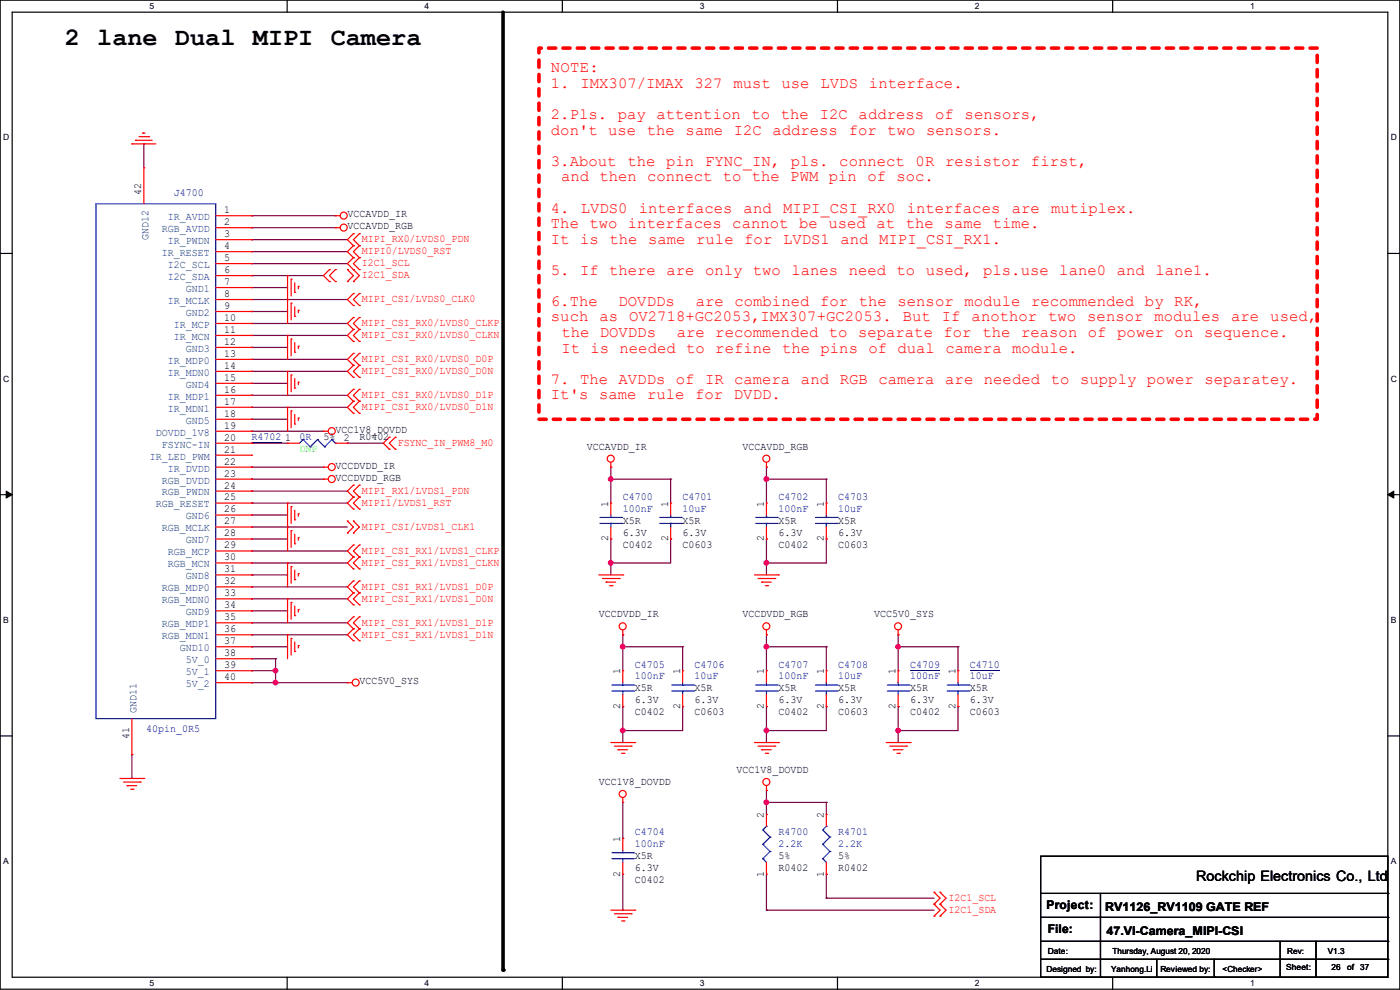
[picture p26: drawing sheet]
<svg xmlns="http://www.w3.org/2000/svg" width="297mm" height="210mm" viewBox="0 0 297 210" stroke-linecap="round" stroke-linejoin="round" font-family="sans-serif">
<defs><g id="words">
<text font-size="5.3" x="13.8" y="9.6">2 lane Dual MIPI Camera</text>
<g font-size="3.3" fill="#f00">
<text x="116.9" y="15.4">NOTE:</text>
<text x="116.9" y="18.7">1. IMX307/IMAX</text>
<text x="147.3" y="18.7">327</text>
<text x="155.6" y="18.7">must</text>
<text x="165.8" y="18.7">use LVDS</text>
<text x="184.3" y="18.7">interface.</text>
<text x="116.9" y="25.3">2.Pls. pay attention to the</text>
<text x="116.9" y="28.6">don't use the same I2C address for two sensors.</text>
<text x="173.9" y="25.3">I2C</text>
<text x="182.2" y="25.3">address</text>
<text x="198.4" y="25.3">of sensors,</text>
<text x="116.9" y="35.2">3.About the pin FYNC_IN, pls. connect 0R resistor first,</text>
<text x="119" y="38.5">and then connect to the PWM pin of soc.</text>
<text x="116.9" y="45.1">4.</text>
<text x="123.2" y="45.1">LVDS0</text>
<text x="135.5" y="45.1">interfaces</text>
<text x="157.8" y="45.1">and</text>
<text x="166.1" y="45.1">MIPI_CSI_RX0</text>
<text x="192.4" y="45.1">interfaces</text>
<text x="214.6" y="45.1">are</text>
<text x="223" y="45.1">mutiplex.</text>
<text x="116.9" y="48.4">The two interfaces cannot be used at the same time.</text>
<text x="116.9" y="51.7">It is the same rule for LVDS1 and MIPI_CSI_RX1.</text>
<text x="116.9" y="58.3">5. If there are only two lanes need to used, pls.use lane0 and lane1.</text>
<text x="116.9" y="64.9">6.The</text>
<text x="131.2" y="64.9">DOVDDs</text>
<text x="147.6" y="64.9">are combined for the sensor module recommended by RK,</text>
<text x="116.9" y="68.2">such</text>
<text x="119.1" y="71.5">the DOVDDs</text>
<text x="127.2" y="68.2">as</text>
<text x="133.5" y="68.2">OV2718+GC2053,IMX307+GC2053.</text>
<text x="143.6" y="71.5">are recommended to separate for the reason of power on sequence.</text>
<text x="191.5" y="68.2">But</text>
<text x="199.8" y="68.2">If</text>
<text x="206.1" y="68.2">anothor</text>
<text x="222.4" y="68.2">two</text>
<text x="230.7" y="68.2">sensor</text>
<text x="244.9" y="68.2">modules</text>
<text x="261.2" y="68.2">are</text>
<text x="269.5" y="68.2">used,</text>
<text x="119.1" y="74.8">It is needed to refine the pins of dual camera module.</text>
<text x="116.9" y="81.4">7. The AVDDs of IR camera and RGB camera are needed to supply power separatey.</text>
<text x="116.9" y="84.7">It's same rule for DVDD.</text>
</g>
<text font-size="3" x="253.8" y="186.9">Rockchip Electronics Co., Ltd</text>
<g font-size="2.5">
<text x="222" y="192.9">Project:</text>
<text x="222.3" y="198">File:</text>
<text x="234.5" y="193.2">RV1126_RV1109 GATE REF</text>
<text x="234.7" y="198.2">47.VI-Camera_MIPI-CSI</text>
</g>
<g font-size="2.3">
<text x="30" y="41.4" transform="rotate(-90 30 41.4)">42</text>
<text x="47.5" y="45.2">1</text>
<text x="47.5" y="47.8">2</text>
<text x="73.7" y="46.1">VCCAVDD_IR</text>
<text x="47.5" y="50.3">3</text>
<text x="47.5" y="52.8">4</text>
<text x="73.7" y="48.6">VCCAVDD_RGB</text>
<text x="47.5" y="55.4">5</text>
<text x="47.5" y="57.9">6</text>
<text x="47.5" y="60.5">7</text>
<text x="47.5" y="63">8</text>
<text x="47.5" y="65.5">9</text>
<text x="47.5" y="68.1">10</text>
<text x="47.5" y="70.6">11</text>
<text x="47.5" y="73.2">12</text>
<text x="47.5" y="75.7">13</text>
<text x="47.5" y="78.2">14</text>
<text x="47.5" y="80.8">15</text>
<text x="47.5" y="83.3">16</text>
<text x="47.5" y="85.9">17</text>
<text x="47.5" y="88.4">18</text>
<text x="47.5" y="90.9">19</text>
<text x="47.5" y="93.5">20</text>
<text x="60.5" y="93.5">1</text>
<text x="68.6" y="93.3">5%</text>
<text x="71.2" y="91.8">VCC1V8_DOVDD</text>
<text x="72.9" y="93.5">2</text>
<text x="76.2" y="93.3">R0402</text>
<text x="124.5" y="95.4">VCCAVDD_IR</text>
<text x="157.5" y="95.4">VCCAVDD_RGB</text>
<text x="47.5" y="96">21</text>
<text x="47.5" y="98.6">22</text>
<text x="47.5" y="101.1">23</text>
<text x="71.2" y="99.4">VCCDVDD_IR</text>
<text x="71.2" y="102">VCCDVDD_RGB</text>
<text x="47.5" y="103.6">24</text>
<text x="47.5" y="106.2">25</text>
<text x="129" y="107.5" transform="rotate(-90 129 107.5)">1</text>
<text x="141.7" y="107.5" transform="rotate(-90 141.7 107.5)">1</text>
<text x="162.1" y="107.5" transform="rotate(-90 162.1 107.5)">1</text>
<text x="174.8" y="107.5" transform="rotate(-90 174.8 107.5)">1</text>
<text x="47.5" y="108.7">26</text>
<text x="47.5" y="111.3">27</text>
<text x="47.5" y="113.8">28</text>
<text x="132.1" y="111.1">X5R</text>
<text x="132.1" y="113.7">6.3V</text>
<text x="144.8" y="111.1">X5R</text>
<text x="144.8" y="113.7">6.3V</text>
<text x="165.1" y="111.1">X5R</text>
<text x="165.1" y="113.7">6.3V</text>
<text x="177.8" y="111.1">X5R</text>
<text x="177.8" y="113.7">6.3V</text>
<text x="47.5" y="116.3">29</text>
<text x="47.5" y="118.9">30</text>
<text x="129" y="114.9" transform="rotate(-90 129 114.9)">2</text>
<text x="132.1" y="116.2">C0402</text>
<text x="141.7" y="114.9" transform="rotate(-90 141.7 114.9)">2</text>
<text x="144.8" y="116.2">C0603</text>
<text x="162.1" y="114.9" transform="rotate(-90 162.1 114.9)">2</text>
<text x="165.1" y="116.2">C0402</text>
<text x="174.8" y="114.9" transform="rotate(-90 174.8 114.9)">2</text>
<text x="177.8" y="116.2">C0603</text>
<text x="47.5" y="121.4">31</text>
<text x="47.5" y="124">32</text>
<text x="47.5" y="126.5">33</text>
<text x="47.5" y="129">34</text>
<text x="47.5" y="131.6">35</text>
<text x="127" y="130.9">VCCDVDD_IR</text>
<text x="157.5" y="130.9">VCCDVDD_RGB</text>
<text x="185.5" y="130.9">VCC5V0_SYS</text>
<text x="47.5" y="134.1">36</text>
<text x="47.5" y="136.7">37</text>
<text x="47.5" y="139.2">38</text>
<text x="47.5" y="141.7">39</text>
<text x="131.6" y="143" transform="rotate(-90 131.6 143)">1</text>
<text x="144.3" y="143" transform="rotate(-90 144.3 143)">1</text>
<text x="162.1" y="143" transform="rotate(-90 162.1 143)">1</text>
<text x="174.8" y="143" transform="rotate(-90 174.8 143)">1</text>
<text x="190" y="143" transform="rotate(-90 190 143)">1</text>
<text x="202.7" y="143" transform="rotate(-90 202.7 143)">1</text>
<text x="47.5" y="144.3">40</text>
<text x="76.2" y="145.2">VCC5V0_SYS</text>
<text x="134.7" y="146.7">X5R</text>
<text x="134.7" y="149.2">6.3V</text>
<text x="147.4" y="146.7">X5R</text>
<text x="147.4" y="149.2">6.3V</text>
<text x="165.1" y="146.7">X5R</text>
<text x="165.1" y="149.2">6.3V</text>
<text x="177.8" y="146.7">X5R</text>
<text x="177.8" y="149.2">6.3V</text>
<text x="193.1" y="146.7">X5R</text>
<text x="193.1" y="149.2">6.3V</text>
<text x="205.8" y="146.7">X5R</text>
<text x="205.8" y="149.2">6.3V</text>
<text x="131.6" y="150.4" transform="rotate(-90 131.6 150.4)">2</text>
<text x="134.7" y="151.8">C0402</text>
<text x="144.3" y="150.4" transform="rotate(-90 144.3 150.4)">2</text>
<text x="147.4" y="151.8">C0603</text>
<text x="162.1" y="150.4" transform="rotate(-90 162.1 150.4)">2</text>
<text x="165.1" y="151.8">C0402</text>
<text x="174.8" y="150.4" transform="rotate(-90 174.8 150.4)">2</text>
<text x="177.8" y="151.8">C0603</text>
<text x="190" y="150.4" transform="rotate(-90 190 150.4)">2</text>
<text x="193.1" y="151.8">C0402</text>
<text x="202.7" y="150.4" transform="rotate(-90 202.7 150.4)">2</text>
<text x="205.8" y="151.8">C0603</text>
<text x="27.4" y="156.8" transform="rotate(-90 27.4 156.8)">41</text>
<text x="127" y="166.5">VCC1V8_DOVDD</text>
<text x="156.3" y="164">VCC1V8_DOVDD</text>
<text x="162.1" y="173.5" transform="rotate(-90 162.1 173.5)">2</text>
<text x="174.8" y="173.5" transform="rotate(-90 174.8 173.5)">2</text>
<text x="131.6" y="178.6" transform="rotate(-90 131.6 178.6)">1</text>
<text x="131.6" y="186" transform="rotate(-90 131.6 186)">2</text>
<text x="134.7" y="182.2">X5R</text>
<text x="134.7" y="184.8">6.3V</text>
<text x="162.1" y="186" transform="rotate(-90 162.1 186)">1</text>
<text x="165.1" y="184.8">R0402</text>
<text x="165.1" y="182.2">5%</text>
<text x="174.8" y="186" transform="rotate(-90 174.8 186)">1</text>
<text x="177.8" y="184.8">R0402</text>
<text x="177.8" y="182.2">5%</text>
<text x="134.7" y="187.3">C0402</text>
</g>
<g font-size="2.3" fill="#000080">
<text x="36.9" y="41.5">J4700</text>
<text x="53.4" y="93.3">R4702</text>
<text x="63.5" y="93.3">0R</text>
<text x="132.1" y="106">C4700</text>
<text x="144.8" y="106">C4701</text>
<text x="165.1" y="106">C4702</text>
<text x="177.8" y="106">C4703</text>
<text x="132.1" y="108.6">100nF</text>
<text x="144.8" y="108.6">10uF</text>
<text x="165.1" y="108.6">100nF</text>
<text x="177.8" y="108.6">10uF</text>
<text x="134.7" y="141.6">C4705</text>
<text x="147.4" y="141.6">C4706</text>
<text x="165.1" y="141.6">C4707</text>
<text x="177.8" y="141.6">C4708</text>
<text x="193.1" y="141.6">C4709</text>
<text x="205.8" y="141.6">C4710</text>
<text x="134.7" y="144.1">100nF</text>
<text x="147.4" y="144.1">10uF</text>
<text x="165.1" y="144.1">100nF</text>
<text x="177.8" y="144.1">10uF</text>
<text x="193.1" y="144.1">100nF</text>
<text x="205.8" y="144.1">10uF</text>
<text x="31" y="155.3">40pin_0R5</text>
<text x="134.7" y="177.2">C4704</text>
<text x="134.7" y="179.7">100nF</text>
<text x="165.1" y="177.2">R4700</text>
<text x="165.1" y="179.7">2.2K</text>
<text x="177.8" y="177.2">R4701</text>
<text x="177.8" y="179.7">2.2K</text>
</g>
<g font-size="2.3" fill="#004080">
<text x="35.6" y="46.7">IR_AVDD</text>
<text x="31.5" y="50.8" transform="rotate(-90 31.5 50.8)">GND12</text>
<text x="34.3" y="49.2">RGB_AVDD</text>
<text x="35.6" y="51.8">IR_PWDN</text>
<text x="34.3" y="54.3">IR_RESET</text>
<text x="35.6" y="56.9">I2C_SCL</text>
<text x="35.6" y="59.4">I2C_SDA</text>
<text x="35.6" y="64.5">IR_MCLK</text>
<text x="39.4" y="61.9">GND1</text>
<text x="36.9" y="69.6">IR_MCP</text>
<text x="39.4" y="67">GND2</text>
<text x="35.6" y="77.2">IR_MDP0</text>
<text x="36.9" y="72.1">IR_MCN</text>
<text x="39.4" y="74.6">GND3</text>
<text x="35.6" y="79.7">IR_MDN0</text>
<text x="39.4" y="82.3">GND4</text>
<text x="35.6" y="84.8">IR_MDP1</text>
<text x="35.6" y="87.3">IR_MDN1</text>
<text x="39.4" y="89.9">GND5</text>
<text x="33.1" y="92.4">DOVDD_1V8</text>
<text x="34.3" y="95">FSYNC-IN</text>
<text x="31.8" y="97.5">IR_LED_PWM</text>
<text x="35.6" y="100">IR_DVDD</text>
<text x="33.1" y="107.7">RGB_RESET</text>
<text x="34.3" y="102.6">RGB_DVDD</text>
<text x="34.3" y="105.1">RGB_PWDN</text>
<text x="34.3" y="112.7">RGB_MCLK</text>
<text x="39.4" y="110.2">GND6</text>
<text x="35.6" y="117.8">RGB_MCP</text>
<text x="39.4" y="115.3">GND7</text>
<text x="34.3" y="125.4">RGB_MDP0</text>
<text x="35.6" y="120.4">RGB_MCN</text>
<text x="39.4" y="122.9">GND8</text>
<text x="34.3" y="128">RGB_MDN0</text>
<text x="39.4" y="130.5">GND9</text>
<text x="34.3" y="133.1">RGB_MDP1</text>
<text x="34.3" y="135.6">RGB_MDN1</text>
<text x="38.1" y="138.1">GND10</text>
<text x="39.4" y="140.7">5V_0</text>
<text x="39.4" y="143.2">5V_1</text>
<text x="39.4" y="145.8">5V_2</text>
<text x="29" y="151.2" transform="rotate(-90 29 151.2)">GND11</text>
</g>
<g font-size="2.3" fill="#f00">
<text x="76.8" y="51.4">MIPI_RX0/LVDS0_PDN</text>
<text x="76.8" y="54">MIPI0/LVDS0_RST</text>
<text x="76.8" y="56.5">I2C1_SCL</text>
<text x="76.8" y="59.1">I2C1_SDA</text>
<text x="76.8" y="64.1">MIPI_CSI/LVDS0_CLK0</text>
<text x="76.8" y="69.2">MIPI_CSI_RX0/LVDS0_CLKP</text>
<text x="76.8" y="71.8">MIPI_CSI_RX0/LVDS0_CLKN</text>
<text x="76.8" y="76.8">MIPI_CSI_RX0/LVDS0_D0P</text>
<text x="76.8" y="79.4">MIPI_CSI_RX0/LVDS0_D0N</text>
<text x="76.8" y="84.5">MIPI_CSI_RX0/LVDS0_D1P</text>
<text x="76.8" y="87">MIPI_CSI_RX0/LVDS0_D1N</text>
<text x="84.4" y="94.6">FSYNC_IN_PWM8_M0</text>
<text x="76.8" y="104.8">MIPI_RX1/LVDS1_PDN</text>
<text x="76.8" y="107.3">MIPI1/LVDS1_RST</text>
<text x="76.8" y="112.4">MIPI_CSI/LVDS1_CLK1</text>
<text x="76.8" y="117.5">MIPI_CSI_RX1/LVDS1_CLKP</text>
<text x="76.8" y="120">MIPI_CSI_RX1/LVDS1_CLKN</text>
<text x="76.8" y="125.1">MIPI_CSI_RX1/LVDS1_D0P</text>
<text x="76.8" y="127.6">MIPI_CSI_RX1/LVDS1_D0N</text>
<text x="76.8" y="132.7">MIPI_CSI_RX1/LVDS1_D1P</text>
<text x="76.8" y="135.3">MIPI_CSI_RX1/LVDS1_D1N</text>
<text x="201.2" y="191.1">I2C1_SCL</text>
<text x="201.2" y="193.7">I2C1_SDA</text>
</g>
<text font-size="2.3" fill="#0f0" x="63.5" y="95.9">DNP</text>
<g font-size="1.8">
<text x="31.7" y="1.9">5</text>
<text x="90.1" y="1.9">4</text>
<text x="148.5" y="1.9">3</text>
<text x="206.8" y="1.9">2</text>
<text x="265.2" y="1.9">1</text>
<text x=".7" y="29.8">D</text>
<text x="295.1" y="29.8">D</text>
<text x=".7" y="80.9">C</text>
<text x="295.1" y="80.9">C</text>
<text x=".7" y="132.1">B</text>
<text x="295.1" y="132.1">B</text>
<text x=".7" y="183.3">A</text>
<text x="295.1" y="183.3">A</text>
<text x="222.3" y="202.3">Date:</text>
<text x="236" y="202.3">Thursday, August 20, 2020</text>
<text x="281.7" y="202.3">V1.3</text>
<text x="31.7" y="209.2">5</text>
<text x="90.1" y="209.2">4</text>
<text x="148.5" y="209.2">3</text>
<text x="206.8" y="209.2">2</text>
<text x="222" y="206.1">Designed by:</text>
<text x="235.7" y="206.1">Yanhong.Li</text>
<text x="246.2" y="206.1">Reviewed by:</text>
<text x="259.4" y="206.1">&lt;Checker&gt;</text>
<text x="265.2" y="209.2">1</text>
<text x="272.8" y="205.9">Sheet:</text>
<text x="282.5" y="205.9">26</text>
<text x="285.8" y="205.9">of</text>
<text x="288.6" y="205.9">37</text>
</g>
<text font-size="1.7" x="273.1" y="202.3">Rev:</text>
</g></defs>
<path d="M0 0h297v209.8h-297zM2.6 2.6h291.8v204.7h-291.8z" fill="none" stroke="#000" stroke-width=".25"/>
<g fill="#fff">
<path d="M31.7 .3h1v2h-1z"/>
<path d="M31.7 207.6h1v1.9h-1z"/>
</g>
<path d="M60.9 0v2.6M60.9 207.3v2.5" fill="none" stroke="#000" stroke-width=".25"/>
<g fill="#fff">
<path d="M90.1 .3h1v2h-1z"/>
<path d="M90.1 207.6h1v1.9h-1z"/>
</g>
<path d="M119.3 0v2.6M119.3 207.3v2.5" fill="none" stroke="#000" stroke-width=".25"/>
<g fill="#fff">
<path d="M148.5 .3h.9v2h-.9z"/>
<path d="M148.5 207.6h.9v1.9h-.9z"/>
</g>
<path d="M177.7 0v2.6M177.7 207.3v2.5" fill="none" stroke="#000" stroke-width=".25"/>
<g fill="#fff">
<path d="M206.8 .3h1v2h-1z"/>
<path d="M206.8 207.6h1v1.9h-1z"/>
</g>
<path d="M236.1 0v2.6M236.1 207.3v2.5" fill="none" stroke="#000" stroke-width=".25"/>
<g fill="#fff">
<path d="M265.2 .3h1v2h-1z"/>
<path d="M265.2 207.6h1v1.9h-1z"/>
<path d="M.7 28.2h1.2v1.9h-1.2z"/>
<path d="M295.1 28.2h1.2v1.9h-1.2z"/>
<path d="M.7 79.3h1.2v2h-1.2z"/>
<path d="M295.1 79.3h1.2v2h-1.2z"/>
</g>
<path d="M0 53.8h2.6M294.4 53.8h2.6" fill="none" stroke="#000" stroke-width=".25"/>
<g fill="#fff">
<path d="M.7 130.5h1.2v2h-1.2z"/>
<path d="M295.1 130.5h1.1v2h-1.1z"/>
</g>
<path d="M0 104.9h2.6M294.4 104.9h2.6" fill="none" stroke="#000" stroke-width=".25"/>
<path d="M1.3 104.2l1.3 .7-1.3 .8zM294.4 104.9l1.3-.7v1.5z" fill="#000" stroke="#000" stroke-width=".21"/>
<g fill="#fff">
<path d="M.7 181.7h1.2v2h-1.2z"/>
<path d="M295.1 181.7h1.1v2h-1.1z"/>
</g>
<g fill="none" stroke="#000" stroke-width=".25">
<path d="M0 156.1h2.6M294.4 156.1h2.6M220.8 181.7h73.6v25.6h-73.6zM220.8 189.5h73.6M220.8 194.6h73.6M220.8 199.7h73.6M233.5 189.5v17.8M271.6 199.7v7.6M279.2 199.7v7.6M294.4 189.5h.1M294.4 194.6h.1M294.4 199.7h.1"/>
<path d="M220.8 203.5h73.6M233.5 207.3h.1M245.4 207.3h.1M245.4 203.5v3.8M257.6 207.3h.1M257.6 203.5v3.8M271.6 207.3h.1M279.2 207.3h.1M294.4 203.5h.1"/>
</g>
<path d="M114.3 10.2h165.1v78.7h-165.1z" fill="none" stroke="#f00" stroke-width=".76" stroke-dasharray="1.5 1.5"/>
<path d="M106.7 2.6v203.2" fill="none" stroke="#000" stroke-width=".76"/>
<circle cx="106.7" cy="205.8" r=".38" fill="#000"/>
<g fill="none" stroke="#800040" stroke-width=".25">
<path d="M30.5 30.5h.1M30.5 30.5v5.1M53.4 45.8h.1M53.4 48.3h.1M53.4 50.8h.1M53.4 53.4h.1M53.4 55.9h.1M53.4 58.5h.1M53.4 45.8h17.8M53.4 48.3h17.8M53.4 50.8h20.3M53.4 53.4h20.3"/>
<path d="M53.4 55.9h20.3M53.4 58.5h15.2M53.4 63.5h.1M53.4 68.6h.1M53.4 71.2h.1M53.4 76.2h.1M53.4 78.8h.1M53.4 61h.1M53.4 66.1h.1M53.4 73.7h.1M53.4 63.5h20.3M53.4 68.6h20.3"/>
<path d="M53.4 71.2h20.3M53.4 76.2h20.3M53.4 78.8h20.3M53.4 61h7.6M53.4 66.1h7.6M53.4 73.7h7.6M53.4 94h.1M53.4 83.9h.1M53.4 86.4h.1M53.4 91.5h.1M53.4 99.1h.1M53.4 81.3h.1"/>
<path d="M53.4 88.9h.1M53.4 94h7.6M53.4 83.9h20.3M53.4 86.4h20.3M53.4 91.5h15.2M53.4 99.1h15.2M53.4 81.3h7.6M53.4 88.9h7.6M73.7 94h.1M73.7 94h7.6M129.6 99.1h.1M129.6 99.1v7.6"/>
<path d="M162.6 99.1h.1M162.6 99.1v7.6M53.4 101.6h.1M53.4 104.2h.1M53.4 106.7h.1M53.4 111.8h.1M53.4 116.9h.1M53.4 119.4h.1M53.4 109.3h.1M53.4 114.3h.1M53.4 101.6h15.2M53.4 119.4h20.3"/>
<path d="M53.4 104.2h20.3M53.4 106.7h20.3M53.4 111.8h20.3M53.4 116.9h20.3M53.4 109.3h7.6M53.4 114.3h7.6M129.6 101.6h.1M129.6 114.3h.1M129.6 119.4h.1M129.6 101.6h12.7M129.6 114.3v7.7M142.3 114.3h.1"/>
<path d="M142.3 101.6h.1M142.3 114.3v5.1h-12.7M142.3 101.6v5.1M162.6 101.6h.1M162.6 114.3h.1M162.6 119.4h.1M162.6 101.6h12.7M162.6 114.3v7.7M175.3 114.3h.1M175.3 101.6h.1M175.3 101.6v5.1M175.3 114.3v5.1h-12.7"/>
<path d="M53.4 124.5h.1M53.4 127h.1M53.4 132.1h.1M53.4 134.7h.1M53.4 122h.1M53.4 129.6h.1M53.4 137.2h.1M53.4 139.7h.1M53.4 137.2h7.6M53.4 124.5h20.3M53.4 127h20.3M53.4 132.1h20.3"/>
<path d="M53.4 134.7h20.3M53.4 122h7.6M53.4 129.6h7.6M53.4 139.7h5.1M58.5 139.7h.1M58.5 139.7v5.1M132.1 137.2h.1M132.1 134.7h.1M132.1 134.7v7.6M132.1 137.2h12.7M144.8 137.2h.1M144.8 137.2v5.1"/>
<path d="M162.6 137.2h.1M162.6 134.7h.1M162.6 134.7v7.6M162.6 137.2h12.7M175.3 137.2h.1M175.3 137.2v5.1M190.5 137.2h.1M190.5 134.7h.1M190.5 137.2h12.7M190.5 134.7v7.6M203.2 137.2h.1M203.2 137.2v5.1"/>
<path d="M53.4 144.8h.1M53.4 142.3h.1M53.4 144.8h20.3M53.4 142.3h5.1M58.5 144.8h.1M58.5 142.3h.1M132.1 149.9h.1M132.1 155h.1M132.1 149.9v7.6M144.8 149.9h.1M144.8 149.9v5.1h-12.7M162.6 149.9h.1"/>
<path d="M162.6 155h.1M162.6 149.9v7.6M175.3 149.9h.1M175.3 149.9v5.1h-12.7M190.5 149.9h.1M190.5 155h.1M190.5 149.9v7.6M203.2 149.9h.1M203.2 149.9v5.1h-12.7M28 160.1h.1M28 160.1v5M132.1 177.8h.1"/>
<path d="M132.1 170.2v7.6M162.6 167.7h.1M162.6 170.2h.1M162.6 167.7v5.1M162.6 170.2h12.7M175.3 170.2h.1M175.3 170.2v2.6M132.1 193.1h.1M132.1 185.5v7.6M162.6 193.1h.1M162.6 185.5v7.6M162.6 193.1h35.6"/>
<path d="M175.3 190.5h.1M175.3 185.5h.1M175.3 185.5v5M175.3 190.5h22.9"/>
</g>
<g fill="#f0f" stroke="#f0f" stroke-width=".25">
<circle cx="162.6" cy="101.6" r=".49"/>
<circle cx="132.1" cy="137.2" r=".49"/>
<circle cx="162.6" cy="119.4" r=".49"/>
<circle cx="129.6" cy="119.4" r=".49"/>
<circle cx="132.1" cy="155" r=".49"/>
<circle cx="129.6" cy="101.6" r=".49"/>
<circle cx="162.6" cy="170.2" r=".49"/>
<circle cx="58.4" cy="142.3" r=".49"/>
<circle cx="58.4" cy="144.8" r=".49"/>
<circle cx="162.6" cy="155" r=".49"/>
<circle cx="162.6" cy="137.2" r=".49"/>
<circle cx="190.5" cy="155" r=".49"/>
<circle cx="190.5" cy="137.2" r=".49"/>
</g>
<g fill="none" stroke="#f00" stroke-width=".25">
<path d="M28 30.5h.1M28 30.5h5.1M28.7 29.8h.1M28.7 29.8h3.6M29.5 29h2M30.3 28.2h.1M30.3 28.2h.5M30.5 35.6h.1M30.5 35.6v7.6M31.5 29h.1M45.8 48.3h7.6M45.8 45.8h7.6"/>
<path d="M45.8 50.8h7.6M45.8 53.4h7.6M45.8 55.9h7.6M45.8 58.5h7.6M53.4 45.8h.1M53.4 48.3h.1M53.4 50.8h.1M53.4 53.4h.1M53.4 55.9h.1M53.4 58.5h.1M61 58.5h.1M61 58.5v10.1"/>
<path d="M61.8 59.2h.1M61.8 59.2v3.6M62.5 60v2M69.9 57.2h.1M69.9 59.7h.1M69.9 57.2l-1.3 1.3 1.3 1.2M71.2 48.3h.1M71.2 45.8h.1M71.2 59.7h.1M71.2 57.2h.1M71.2 48.3h1M71.2 45.8h1"/>
<path d="M71.2 57.2l-1.3 1.3 1.3 1.2M73.7 59.7h.1M73.7 57.2h.1M73.7 57.2l1.3 1.3-1.3 1.2M75 49.6h.1M75 52.1h.1M75 54.7h.1M75 57.2h.1M75 59.7h.1M75 49.6l-1.3 1.2 1.3 1.3M75 54.7l-1.3 1.2 2.5 2.6-1.2 1.2M75 52.1l-1.3 1.3 1.3 1.3"/>
<path d="M76.2 52.1h.1M76.2 49.6h.1M76.2 57.2h.1M76.2 54.7h.1M76.2 49.6l-1.2 1.2 1.2 1.3M76.2 54.7l-1.2 1.2 1.2 1.3M76.2 52.1l-1.2 1.3 1.2 1.3M45.8 61h7.6M45.8 63.5h7.6M45.8 66.1h7.6M45.8 68.6h7.6M45.8 71.2h7.6"/>
<path d="M45.8 73.7h7.6M45.8 76.2h7.6M45.8 78.8h7.6M53.4 61h.1M53.4 63.5h.1M53.4 66.1h.1M53.4 68.6h.1M53.4 71.2h.1M53.4 73.7h.1M53.4 76.2h.1M53.4 78.8h.1M61 63.5h.1"/>
<path d="M61 71.2h.1M61 78.8h.1M61 71.2v5M61 78.8v5.1M61.8 64.3h.1M61.8 71.9h.1M61.8 79.5h.1M61.8 64.3v3.6M61.8 71.9v3.6M61.8 79.5v3.6M62.5 62h.1M62.5 67.1h.1"/>
<path d="M62.5 74.7h.1M62.5 65.1v2M62.5 72.7v2M63.3 60.7h.1M63.3 65.8h.1M63.3 73.4h.1M63.3 60.7v.6M63.3 65.8v.5M63.3 73.4v.6M75 62.3h.1M75 64.8h.1M75 67.4h.1"/>
<path d="M75 69.9h.1M75 72.4h.1M75 75h.1M75 77.5h.1M75 62.3l-1.3 1.2 1.3 1.3M75 67.4l-1.3 1.2 1.3 1.3M75 69.9l-1.3 1.3 1.3 1.2M75 75l-1.3 1.2 1.3 1.3M75 77.5l-1.3 1.3 1.3 1.3M76.2 64.8h.1M76.2 62.3h.1M76.2 69.9h.1"/>
<path d="M76.2 67.4h.1M76.2 72.4h.1M76.2 77.5h.1M76.2 75h.1M76.2 62.3l-1.2 1.2 1.2 1.3M76.2 67.4l-1.2 1.2 1.2 1.3M76.2 69.9l-1.2 1.3 1.2 1.2M76.2 75l-1.2 1.2 1.2 1.3M76.2 77.5l-1.2 1.3 1.2 1.3M45.8 91.5h7.6M45.8 99.1h7.6M45.8 94h7.6"/>
<path d="M45.8 81.3h7.6M45.8 83.9h7.6M45.8 86.4h7.6M45.8 88.9h7.6M45.8 96.6h7.6M53.4 81.3h.1M53.4 83.9h.1M53.4 86.4h.1M53.4 88.9h.1M53.4 91.5h.1M53.4 94h.1M53.4 96.6h.1"/>
<path d="M53.4 99.1h.1M61 86.4h.1M61 94h.1M61 86.4v5.1M61 94h2.5M61.8 87.2h.1M61.8 87.2v3.5M62.5 82.3h.1M62.5 90h.1M62.5 80.3v2M62.5 87.9v2.1M63.3 81.1h.1"/>
<path d="M63.3 88.7h.1M63.3 81.1v.5M63.3 88.7v.5M68.6 91.5h.1M68.6 99.1h.1M68.6 91.5h1M68.6 99.1h1M71.2 94h2.5M73.7 94h.1M75 80.1h.1M75 82.6h.1M75 85.1h.1"/>
<path d="M75 87.7h.1M75 82.6l-1.3 1.3 1.3 1.2M75 85.1l-1.3 1.3 1.3 1.3M76.2 80.1h.1M76.2 85.1h.1M76.2 82.6h.1M76.2 87.7h.1M76.2 82.6l-1.2 1.3 1.2 1.2M76.2 85.1l-1.2 1.3 1.2 1.3M82.6 92.8h.1M82.6 95.3h.1M82.6 92.8l-1.3 1.2 1.3 1.3"/>
<path d="M83.9 95.3h.1M83.9 92.8h.1M83.9 92.8l-1.3 1.2 1.3 1.3M129.6 99.1h.1M129.6 98.1v1M162.6 99.1h.1M162.6 98.1v1M45.8 101.6h7.6M45.8 104.2h7.6M45.8 106.7h7.6M45.8 109.3h7.6M45.8 111.8h7.6"/>
<path d="M45.8 114.3h7.6M45.8 116.9h7.6M45.8 119.4h7.6M53.4 101.6h.1M53.4 104.2h.1M53.4 106.7h.1M53.4 109.3h.1M53.4 111.8h.1M53.4 114.3h.1M53.4 116.9h.1M53.4 119.4h.1M61 106.7h.1"/>
<path d="M61 111.8h.1M61 119.4h.1M61 106.7v10.2M61 119.4v5.1M61.8 107.5h.1M61.8 112.6h.1M61.8 107.5v3.5M61.8 112.6v3.5M62.5 110.3h.1M62.5 115.4h.1M62.5 108.2v2.1M62.5 113.3v2.1"/>
<path d="M63.3 109h.1M63.3 114.1h.1M63.3 109v.5M63.3 114.1v.5M68.6 101.6h.1M68.6 101.6h1M73.7 113.1h.1M73.7 110.5h.1M73.7 110.5l1.3 1.3-1.3 1.3M75 102.9h.1M75 105.5h.1M75 108h.1"/>
<path d="M75 113.1h.1M75 110.5h.1M75 115.6h.1M75 118.2h.1M75 102.9l-1.3 1.3 1.3 1.3M75 105.5l-1.3 1.2 1.3 1.3M75 110.5l1.2 1.3-1.2 1.3M75 115.6l-1.3 1.3 1.3 1.3M75 118.2l-1.3 1.2 1.3 1.3M76.2 105.5h.1M76.2 102.9h.1M76.2 108h.1"/>
<path d="M76.2 118.2h.1M76.2 115.6h.1M76.2 102.9l-1.2 1.3 1.2 1.3M76.2 105.5l-1.2 1.2 1.2 1.3M76.2 115.6l-1.2 1.3 1.2 1.3M76.2 118.2l-1.2 1.2 1.2 1.3M129.6 106.7h.1M129.6 114.3h.1M129.6 106.7v2.6M129.6 111.8v2.5M142.3 106.7h.1M142.3 114.3h.1"/>
<path d="M142.3 106.7v2.6M142.3 111.8v2.5M162.6 106.7h.1M162.6 114.3h.1M162.6 106.7v2.6M162.6 111.8v2.5M175.3 106.7h.1M175.3 114.3h.1M175.3 106.7v2.6M175.3 111.8v2.5M45.8 122h7.6M45.8 124.5h7.6"/>
<path d="M45.8 127h7.6M45.8 129.6h7.6M45.8 132.1h7.6M45.8 134.7h7.6M45.8 137.2h7.6M45.8 139.7h7.6M53.4 122h.1M53.4 124.5h.1M53.4 127h.1M53.4 129.6h.1M53.4 132.1h.1M53.4 134.7h.1"/>
<path d="M53.4 137.2h.1M53.4 139.7h.1M61 127h.1M61 134.7h.1M61 127v5.1M61 134.7v5M61.8 120.2h.1M61.8 127.8h.1M61.8 135.4h.1M61.8 120.2v3.5M61.8 127.8v3.6M61.8 135.4v3.6"/>
<path d="M62.5 123h.1M62.5 130.6h.1M62.5 138.2h.1M62.5 120.9v2.1M62.5 128.6v2M62.5 136.2v2M63.3 121.7h.1M63.3 129.3h.1M63.3 136.9h.1M63.3 121.7v.5M63.3 129.3v.5M63.3 136.9v.6"/>
<path d="M75 120.7h.1M75 123.2h.1M75 125.8h.1M75 128.3h.1M75 130.9h.1M75 133.4h.1M75 135.9h.1M75 123.2l-1.3 1.3 1.3 1.3M75 125.8l-1.3 1.2 1.3 1.3M75 130.9l-1.3 1.2 1.3 1.3M75 133.4l-1.3 1.3 1.3 1.2M76.2 120.7h.1"/>
<path d="M76.2 125.8h.1M76.2 123.2h.1M76.2 128.3h.1M76.2 133.4h.1M76.2 130.9h.1M76.2 135.9h.1M76.2 123.2l-1.2 1.3 1.2 1.3M76.2 125.8l-1.2 1.2 1.2 1.3M76.2 130.9l-1.2 1.2 1.2 1.3M76.2 133.4l-1.2 1.3 1.2 1.2M127 122h5.1M127.8 122.7h3.6"/>
<path d="M128.6 123.5h.1M128.6 123.5h2M129.3 124.2h.5M129.8 124.2h.1M131.4 122.7h.1M132.1 134.7h.1M132.1 122h.1M132.1 133.6v1.1M160.1 122h5M160.8 122.7h3.6M161.6 123.5h.1M161.6 123.5h2"/>
<path d="M162.3 124.2h.6M162.6 134.7h.1M162.6 133.6v1.1M162.9 124.2h.1M164.4 122.7h.1M165.1 122h.1M190.5 134.7h.1M190.5 133.6v1.1M28 152.4v7.7M45.8 144.8h7.6M45.8 142.3h7.6M53.4 142.3h.1"/>
<path d="M53.4 144.8h.1M73.7 144.8h.1M73.7 144.8h1M129.6 157.5h5.1M130.3 158.3h3.6M131.1 159h.1M131.1 159h2M131.9 159.8h.5M132.1 142.3h.1M132.1 149.9h.1M132.1 142.3v2.5M132.1 147.4v2.5"/>
<path d="M132.4 159.8h.1M133.9 158.3h.1M134.7 157.5h.1M144.8 142.3h.1M144.8 149.9h.1M144.8 142.3v2.5M144.8 147.4v2.5M160.1 157.5h5M160.8 158.3h3.6M161.6 159h.1M161.6 159h2M162.3 159.8h.6"/>
<path d="M162.6 142.3h.1M162.6 149.9h.1M162.6 142.3v2.5M162.6 147.4v2.5M162.9 159.8h.1M164.4 158.3h.1M165.1 157.5h.1M175.3 142.3h.1M175.3 149.9h.1M175.3 142.3v2.5M175.3 147.4v2.5M188 157.5h5.1"/>
<path d="M188.8 158.3h3.5M189.5 159h.1M189.5 159h2.1M190.3 159.8h.5M190.5 142.3h.1M190.5 149.9h.1M190.5 142.3v2.5M190.5 147.4v2.5M190.8 159.8h.1M192.3 158.3h.1M193.1 157.5h.1M203.2 142.3h.1"/>
<path d="M203.2 149.9h.1M203.2 142.3v2.5M203.2 147.4v2.5M25.4 165.1h5.1M26.2 165.9h3.6M27 166.7h.1M27 166.7h2M27.7 167.4h.5M28 160.1h.1M28.2 167.4h.1M29.8 165.9h.1M30.5 165.1h.1"/>
<path d="M132.1 170.2h.1M132.1 177.8h.1M132.1 169.2v1M132.1 177.8v2.6M162.6 167.7h.1M162.6 172.8h.1M162.6 166.7v1M162.6 172.8v2.5M175.3 172.8h.1M175.3 172.8v2.5M129.6 193.1h5.1M130.3 193.8h3.6"/>
<path d="M131.1 194.6h.1M131.1 194.6h2M131.9 195.4h.5M132.1 185.5h.1M132.1 182.9v2.6M132.4 195.4h.1M133.9 193.8h.1M134.7 193.1h.1M162.6 185.5h.1M162.6 182.9v2.6M175.3 185.5h.1M175.3 182.9v2.6"/>
<path d="M198.2 191.8h.1M198.2 189.3h.1M198.2 194.4h.1M198.2 189.3l1.2 1.2-1.2 1.3M198.2 191.8l1.2 1.3-1.2 1.3M199.4 191.8h.1M199.4 189.3h.1M199.4 194.4h.1M199.4 189.3l1.3 1.2-1.3 1.3M199.4 191.8l1.3 1.3-1.3 1.3"/>
<circle cx="72.9" cy="45.7" r=".74"/>
<circle cx="72.9" cy="48.3" r=".74"/>
<circle cx="70.4" cy="91.5" r=".74"/>
<circle cx="70.4" cy="99.1" r=".74"/>
<circle cx="129.6" cy="97.3" r=".74"/>
<circle cx="162.6" cy="97.3" r=".74"/>
<circle cx="70.4" cy="101.6" r=".74"/>
<circle cx="132.1" cy="132.9" r=".74"/>
<circle cx="162.6" cy="132.9" r=".74"/>
<circle cx="190.5" cy="132.9" r=".74"/>
<circle cx="75.5" cy="144.8" r=".74"/>
<circle cx="132.1" cy="168.4" r=".74"/>
<circle cx="162.6" cy="165.9" r=".74"/>
</g>
<g fill="none" stroke="#00f" stroke-width=".25">
<path d="M20.4 43.2h25.4v109.2h-25.4zM64.3 93.3h.1M64.3 93.3l-.8 .7M64.3 93.3l1.5 1.5M65.8 94.8h.1M67.4 93.3h.1M67.4 93.3l-1.6 1.5M67.4 93.3l1.5 1.5M68.9 94.8h.1M70.4 93.3h.1M70.4 93.3l-1.5 1.5M70.4 93.3l.8 .7"/>
<path d="M71.2 94h.1M127.3 111h4.6M127.3 109.8h4.6M129.6 109.8h.1M129.6 111h.1M129.6 109.3v.5M129.6 111v.8M131.9 111h.1M131.9 109.8h.1M140 111h4.6M140 109.8h4.6M142.3 109.8h.1"/>
<path d="M142.3 111h.1M142.3 109.3v.5M142.3 111v.8M144.6 111h.1M144.6 109.8h.1M160.3 111h4.6M160.3 109.8h4.6M162.6 109.8h.1M162.6 111h.1M162.6 109.3v.5M162.6 111v.8M164.9 111h.1"/>
<path d="M164.9 109.8h.1M173 111h4.6M173 109.8h4.6M175.3 109.8h.1M175.3 111h.1M175.3 109.3v.5M175.3 111v.8M177.6 111h.1M177.6 109.8h.1M129.8 146.6h4.6M129.8 145.3h4.6M132.1 145.3h.1"/>
<path d="M132.1 146.6h.1M132.1 144.8v.5M132.1 146.6v.8M134.4 146.6h.1M134.4 145.3h.1M142.5 146.6h4.6M142.5 145.3h4.6M144.8 145.3h.1M144.8 146.6h.1M144.8 144.8v.5M144.8 146.6v.8M147.1 146.6h.1"/>
<path d="M147.1 145.3h.1M160.3 146.6h4.6M160.3 145.3h4.6M162.6 145.3h.1M162.6 146.6h.1M162.6 144.8v.5M162.6 146.6v.8M164.9 146.6h.1M164.9 145.3h.1M173 146.6h4.6M173 145.3h4.6M175.3 145.3h.1"/>
<path d="M175.3 146.6h.1M175.3 144.8v.5M175.3 146.6v.8M177.6 146.6h.1M177.6 145.3h.1M188.3 146.6h4.5M188.3 145.3h4.5M190.5 145.3h.1M190.5 146.6h.1M190.5 144.8v.5M190.5 146.6v.8M192.8 146.6h.1"/>
<path d="M192.8 145.3h.1M201 146.6h4.5M201 145.3h4.5M203.2 145.3h.1M203.2 146.6h.1M203.2 144.8v.5M203.2 146.6v.8M205.5 146.6h.1M205.5 145.3h.1M161.8 179.1h.1M161.8 176.1h.1M161.8 179.1l1.6 1.5"/>
<path d="M161.8 176.1l1.6 1.5M162.6 175.3h.1M162.6 175.3l-.8 .8M163.4 177.6h.1M163.4 177.6l-1.6 1.5M174.5 179.1h.1M174.5 176.1h.1M174.5 179.1l1.6 1.5M174.5 176.1l1.6 1.5M175.3 175.3h.1M175.3 175.3l-.8 .8M176.1 177.6h.1"/>
<path d="M176.1 177.6l-1.6 1.5M129.8 182.2h4.6M129.8 180.9h4.6M132.1 180.9h.1M132.1 182.2h.1M132.1 180.4v.5M132.1 182.2v.7M134.4 182.2h.1M134.4 180.9h.1M161.8 182.2h.1M161.8 182.2l.8 .7M163.4 180.6h.1"/>
<path d="M163.4 180.6l-1.6 1.6M174.5 182.2h.1M174.5 182.2l.8 .7M176.1 180.6h.1M176.1 180.6l-1.6 1.6"/>
</g>
<path d="M53.4 93.9h6.3M193.1 142.2h6.3M205.8 142.2h6.3" fill="none" stroke="#000080" stroke-width=".21"/>
<use href="#words"/>
</svg>
